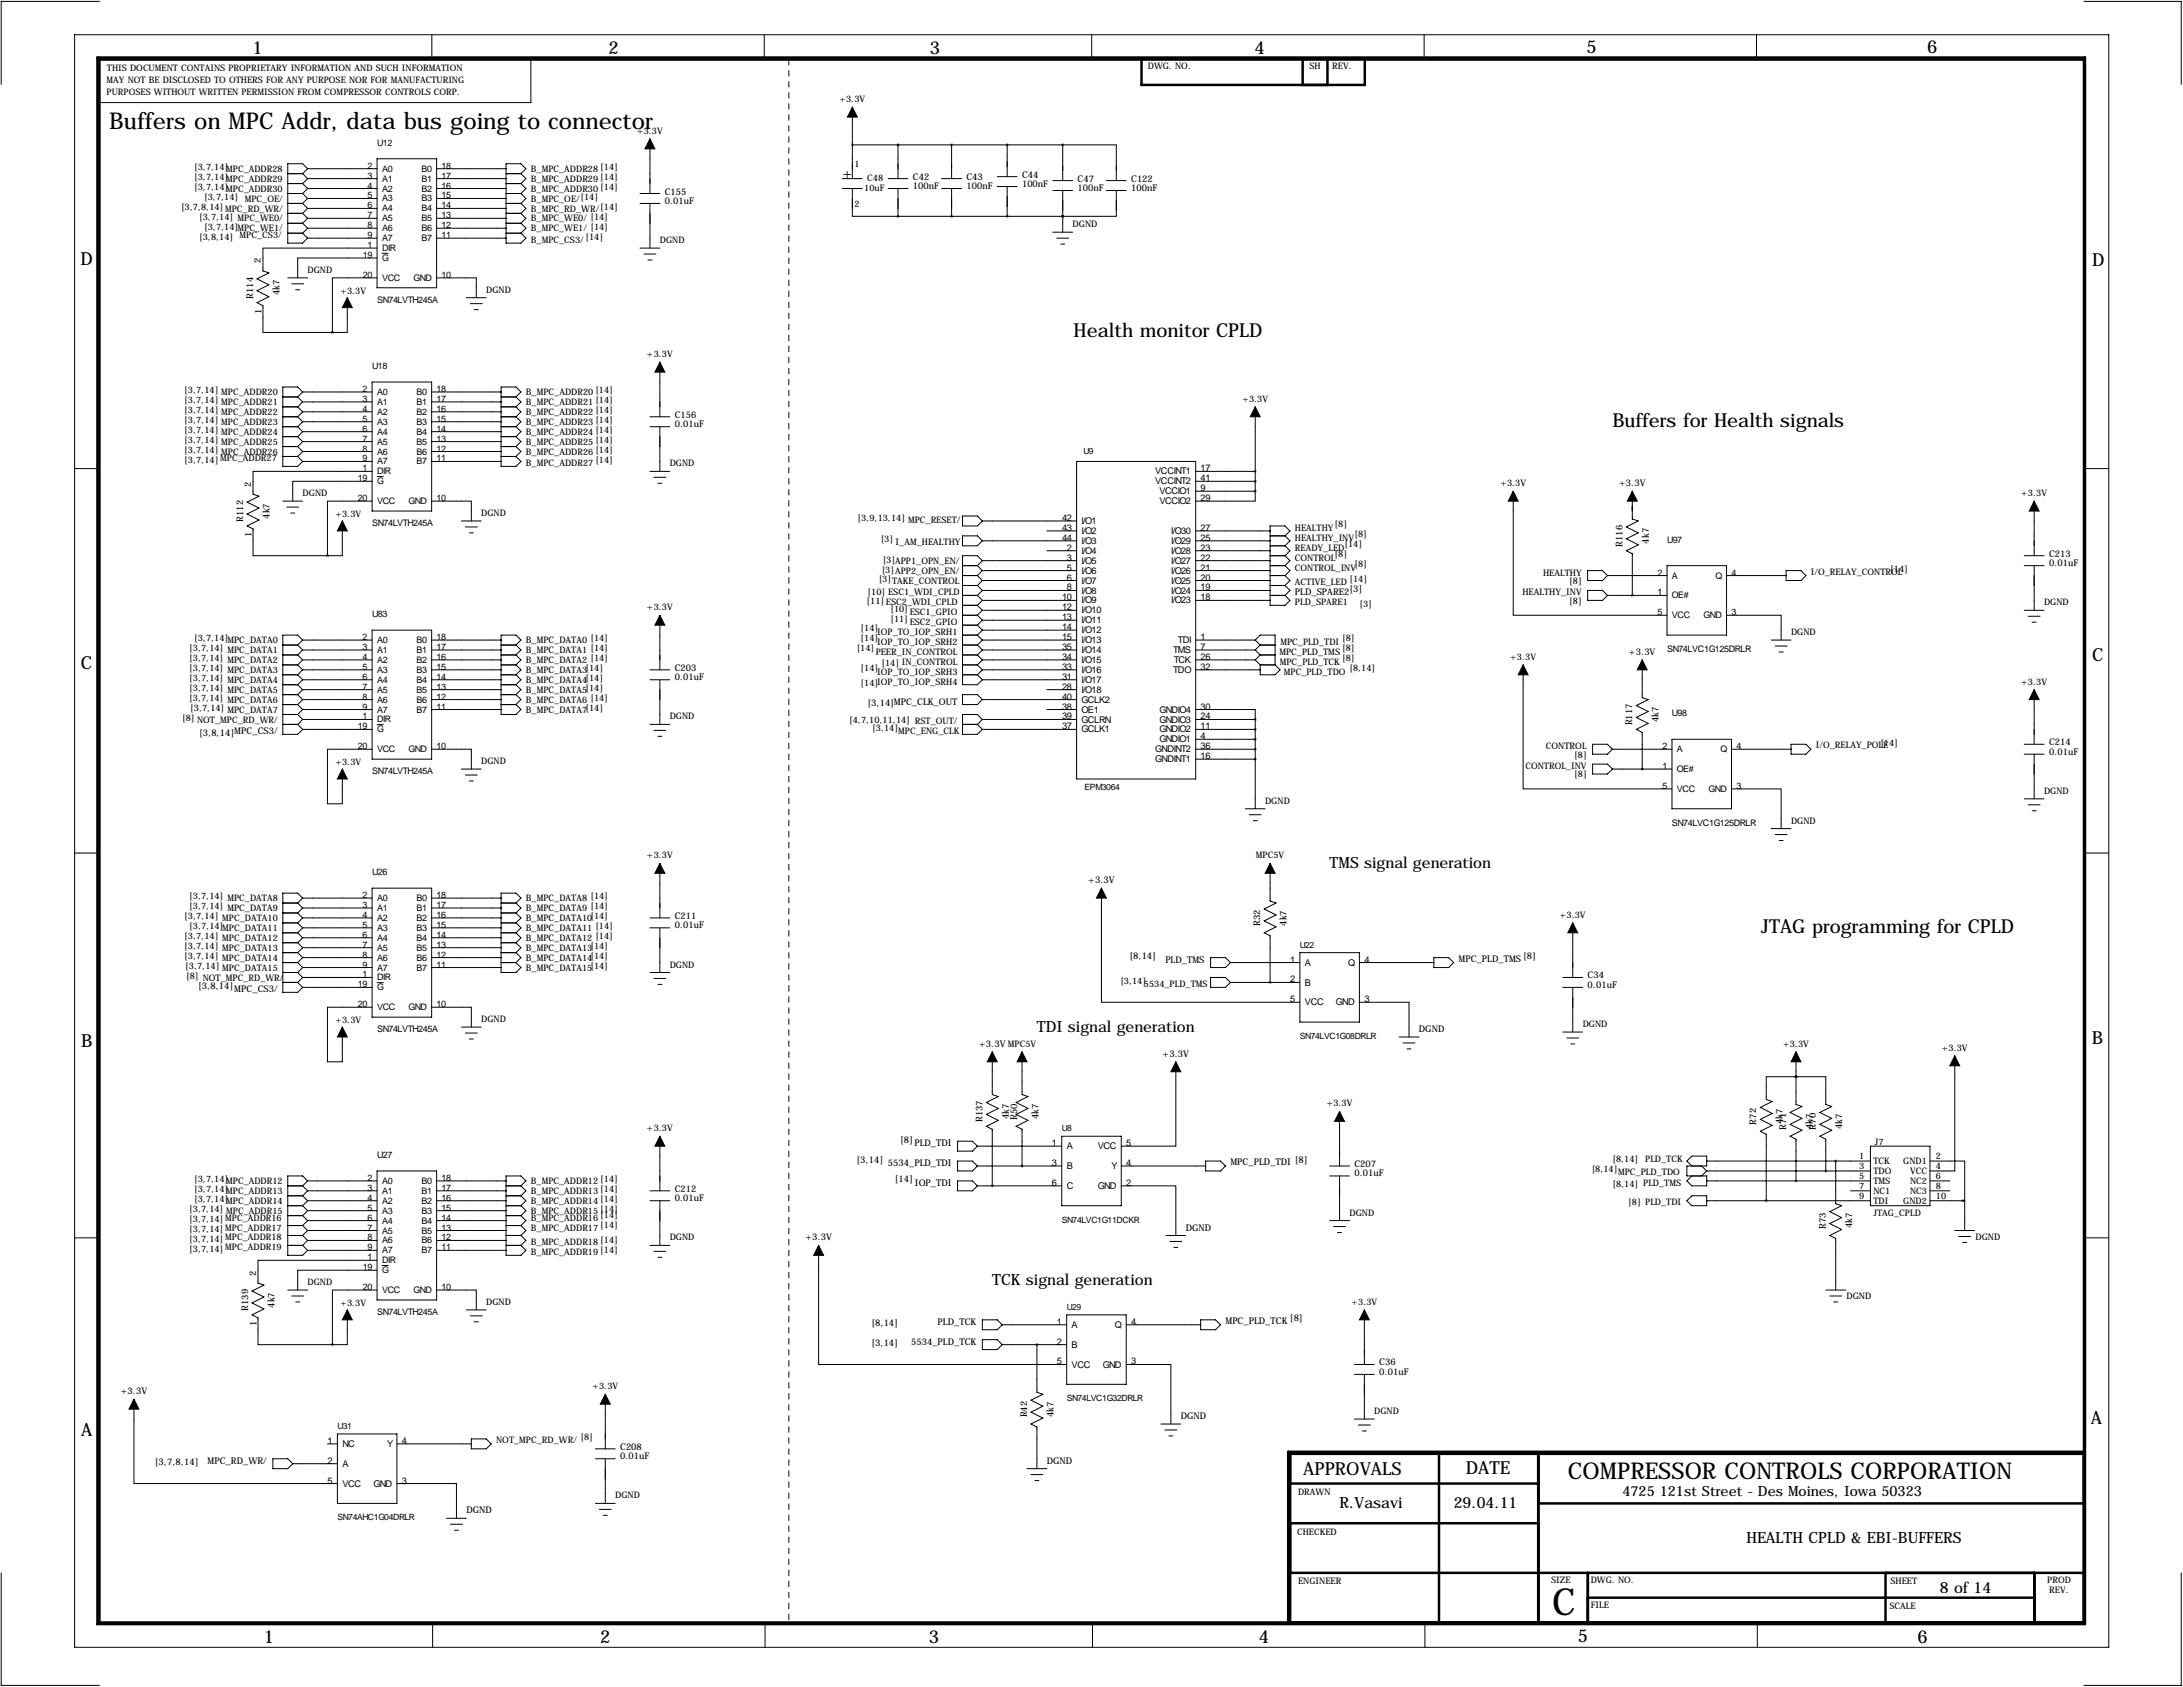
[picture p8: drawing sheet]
<svg xmlns="http://www.w3.org/2000/svg" width="559mm" height="432mm" viewBox="0 0 559 432" stroke-linecap="round" stroke-linejoin="round" font-family="sans-serif">
<defs><g id="words">
<text font-size="9.6" x="397.3" y="413.5">C</text>
<g font-size="5.9">
<text x="27.9" y="33">Buffers on MPC Addr, data bus going to connector</text>
<text x="401.4" y="378.6">COMPRESSOR CONTROLS CORPORATION</text>
</g>
<g font-size="4.9">
<text x="274.8" y="86.4">Health monitor CPLD</text>
<text x="412.7" y="109.2">Buffers for Health signals</text>
<text x="450.8" y="238.8">JTAG programming for CPLD</text>
</g>
<g font-size="4.6">
<text x="64.6" y="13.7">1</text>
<text x="155.8" y="13.7">2</text>
<text x="238" y="13.7">3</text>
<text x="321.1" y="13.7">4</text>
<text x="406.1" y="13.5">5</text>
<text x="493.3" y="13.5">6</text>
<text x="20.6" y="67.9">D</text>
<text x="535.6" y="68.1">D</text>
<text x="20.7" y="171.1">C</text>
<text x="535.5" y="169.2">C</text>
<text x="20.8" y="268.1">B</text>
<text x="535.4" y="267.2">B</text>
<text x="535.2" y="364.5">A</text>
<text x="20.8" y="367.5">A</text>
<text x="333.6" y="377.4">APPROVALS</text>
<text x="375.2" y="377.2">DATE</text>
<text x="67.5" y="420.6">1</text>
<text x="153.6" y="420.6">2</text>
<text x="237.8" y="420.6">3</text>
<text x="322.2" y="420.5">4</text>
<text x="403.9" y="420.4">5</text>
<text x="490.9" y="420.6">6</text>
</g>
<g font-size="4">
<text x="340.4" y="222.2">TMS signal generation</text>
<text x="265.4" y="264.2">TDI signal generation</text>
<text x="254" y="328.9">TCK signal generation</text>
<text x="342.9" y="386.1">R.Vasavi</text>
<text x="372.1" y="386.1">29.04.11</text>
<text x="447" y="395">HEALTH CPLD &amp; EBI-BUFFERS</text>
<text x="496.6" y="407.7">8 of 14</text>
</g>
<g font-size="3.6">
<text x="215.6" y="45.5">+</text>
<text x="415.3" y="383">4725 121st Street - Des Moines, Iowa 50323</text>
</g>
<g font-size="2.4">
<text x="233.7" y="46">C42</text>
<text x="247.4" y="46">C43</text>
<text x="261.6" y="45.5">C44</text>
<text x="261.6" y="47.9">100nF</text>
<text x="275.8" y="46.5">C47</text>
<text x="289.6" y="46.5">C122</text>
<text x="170.2" y="49.8">C155</text>
<text x="170.2" y="52.2">0.01uF</text>
<text x="233.7" y="48.4">100nF</text>
<text x="247.4" y="48.4">100nF</text>
<text x="275.8" y="48.9">100nF</text>
<text x="289.6" y="48.9">100nF</text>
<text x="66.8" y="67.4" transform="rotate(-90 66.8 67.4)">2</text>
<text x="64.8" y="76.4" transform="rotate(-90 64.8 76.4)">R114</text>
<text x="71.5" y="75.6" transform="rotate(-90 71.5 75.6)">4k7</text>
<text x="66.9" y="80.4" transform="rotate(-90 66.9 80.4)">1</text>
<text x="172.7" y="106.9">C156</text>
<text x="172.7" y="109.4">0.01uF</text>
<text x="64.3" y="124.5" transform="rotate(-90 64.3 124.5)">2</text>
<text x="295.7" y="121.4">VCCINT1</text>
<text x="295.7" y="124">VCCINT2</text>
<text x="307.3" y="120.7">17</text>
<text x="307.3" y="123.2">41</text>
<text x="307.3" y="125.7">9</text>
<text x="414.4" y="124.5">+3.3V</text>
<text x="296.8" y="126.5">VCCIO1</text>
<text x="296.8" y="129.1">VCCIO2</text>
<text x="307.3" y="128.3">29</text>
<text x="62.2" y="133.6" transform="rotate(-90 62.2 133.6)">R112</text>
<text x="64.4" y="137.6" transform="rotate(-90 64.4 137.6)">1</text>
<text x="69" y="132.8" transform="rotate(-90 69 132.8)">4k7</text>
<text x="271.9" y="133.4">42</text>
<text x="271.9" y="135.9">43</text>
<text x="276.9" y="134.1">I/O1</text>
<text x="276.9" y="136.7">I/O2</text>
<text x="299.8" y="136.7">I/O30</text>
<text x="307.3" y="135.9">27</text>
<text x="271.9" y="138.4">44</text>
<text x="273.1" y="141">2</text>
<text x="273.1" y="143.5">3</text>
<text x="276.9" y="139.2">I/O3</text>
<text x="276.9" y="141.8">I/O4</text>
<text x="299.8" y="141.8">I/O28</text>
<text x="299.8" y="139.2">I/O29</text>
<text x="307.3" y="143.5">22</text>
<text x="307.3" y="141">23</text>
<text x="307.3" y="138.4">25</text>
<text x="415.3" y="139.9" transform="rotate(-90 415.3 139.9)">R116</text>
<text x="422" y="139.1" transform="rotate(-90 422 139.1)">4k7</text>
<text x="524.5" y="142.5">C213</text>
<text x="273.1" y="146.1">5</text>
<text x="273.1" y="148.6">6</text>
<text x="276.9" y="144.3">I/O5</text>
<text x="276.9" y="146.8">I/O6</text>
<text x="276.9" y="149.4">I/O7</text>
<text x="299.8" y="149.4">I/O25</text>
<text x="299.8" y="146.8">I/O26</text>
<text x="299.8" y="144.3">I/O27</text>
<text x="307.3" y="148.6">20</text>
<text x="307.3" y="146.1">21</text>
<text x="524.5" y="144.9">0.01uF</text>
<text x="271.9" y="153.7">10</text>
<text x="273.1" y="151.1">8</text>
<text x="276.9" y="151.9">I/O8</text>
<text x="276.9" y="154.5">I/O9</text>
<text x="299.8" y="154.5">I/O23</text>
<text x="299.8" y="151.9">I/O24</text>
<text x="307.3" y="153.7">18</text>
<text x="307.3" y="151.1">19</text>
<text x="331.5" y="152.4">PLD_SPARE2</text>
<text x="345.4" y="151.5">[3]</text>
<text x="271.9" y="156.2">12</text>
<text x="271.9" y="158.8">13</text>
<text x="271.9" y="161.3">14</text>
<text x="276.9" y="157">I/O10</text>
<text x="276.9" y="159.5">I/O11</text>
<text x="271.9" y="163.8">15</text>
<text x="271.9" y="166.4">35</text>
<text x="276.9" y="162.1">I/O12</text>
<text x="276.9" y="164.6">I/O13</text>
<text x="276.9" y="167.2">I/O14</text>
<text x="300.3" y="167.2">TMS</text>
<text x="301.5" y="164.6">TDI</text>
<text x="307.3" y="163.8">1</text>
<text x="307.3" y="166.4">7</text>
<text x="417" y="167.6">+3.3V</text>
<text x="172.7" y="171.7">C203</text>
<text x="271.9" y="168.9">34</text>
<text x="271.9" y="171.5">33</text>
<text x="271.9" y="174">31</text>
<text x="276.9" y="169.7">I/O15</text>
<text x="276.9" y="172.2">I/O16</text>
<text x="300.3" y="172.2">TDO</text>
<text x="300.5" y="169.7">TCK</text>
<text x="307.3" y="168.9">26</text>
<text x="307.3" y="171.5">32</text>
<text x="172.7" y="174.1">0.01uF</text>
<text x="271.9" y="176.5">28</text>
<text x="271.9" y="179.1">40</text>
<text x="276.9" y="174.8">I/O17</text>
<text x="276.9" y="177.3">I/O18</text>
<text x="276.9" y="179.9">GCLK2</text>
<text x="222.1" y="180.7">[3,14]MPC_CLK_OUT</text>
<text x="271.9" y="181.6">38</text>
<text x="271.9" y="184.1">39</text>
<text x="276.9" y="182.4">OE1</text>
<text x="276.9" y="184.9">GCLRN</text>
<text x="296.8" y="184.9">GNDIO3</text>
<text x="296.8" y="182.4">GNDIO4</text>
<text x="307.3" y="184.1">24</text>
<text x="307.3" y="181.6">30</text>
<text x="417.8" y="185.7" transform="rotate(-90 417.8 185.7)">R117</text>
<text x="424.6" y="184.9" transform="rotate(-90 424.6 184.9)">4k7</text>
<text x="51" y="188.4">[3,8,14]MPC_CS3/</text>
<text x="271.9" y="186.7">37</text>
<text x="276.9" y="187.5">GCLK1</text>
<text x="296.8" y="190">GNDIO1</text>
<text x="296.8" y="187.5">GNDIO2</text>
<text x="307.3" y="191.8">36</text>
<text x="307.3" y="189.2">4</text>
<text x="307.3" y="186.7">11</text>
<text x="524.5" y="190.8">C214</text>
<text x="295.7" y="195.1">GNDINT1</text>
<text x="295.7" y="192.6">GNDINT2</text>
<text x="307.3" y="194.3">16</text>
<text x="524.5" y="193.2">0.01uF</text>
<text x="278.5" y="226.1">+3.3V</text>
<text x="172.7" y="235.2">C211</text>
<text x="172.7" y="237.6">0.01uF</text>
<text x="322.6" y="237.1" transform="rotate(-90 322.6 237.1)">R32</text>
<text x="329.3" y="236.9" transform="rotate(-90 329.3 236.9)">4k7</text>
<text x="289.1" y="245.5">[8,14]</text>
<text x="389.9" y="245.5">[8]</text>
<text x="298.3" y="246.4">PLD_TMS</text>
<text x="330.2" y="246.4">1</text>
<text x="330.2" y="251.5">2</text>
<text x="334" y="247.2">A</text>
<text x="345.1" y="247.2">Q</text>
<text x="349.2" y="246.4">4</text>
<text x="373.4" y="246.1">MPC_PLD_TMS</text>
<text x="406.4" y="250.4">C34</text>
<text x="50.7" y="253.1">[3,8,14]</text>
<text x="60" y="254">MPC_CS3/</text>
<text x="330.2" y="256.5">5</text>
<text x="334" y="257.3">VCC</text>
<text x="334" y="252.3">B</text>
<text x="342" y="257.3">GND</text>
<text x="349.2" y="256.5">3</text>
<text x="406.4" y="252.9">0.01uF</text>
<text x="250.6" y="268">+3.3V MPC5V</text>
<text x="363.2" y="264.2">DGND</text>
<text x="297.6" y="270.5">+3.3V</text>
<text x="251.5" y="287.3" transform="rotate(-90 251.5 287.3)">R137</text>
<text x="258.2" y="286.5" transform="rotate(-90 258.2 286.5)">4k7</text>
<text x="260.3" y="286.6" transform="rotate(-90 260.3 286.6)">R50</text>
<text x="265.8" y="286.5" transform="rotate(-90 265.8 286.5)">4k7</text>
<text x="449.6" y="287.9" transform="rotate(-90 449.6 287.9)">R72</text>
<text x="456.3" y="287.7" transform="rotate(-90 456.3 287.7)">4k7</text>
<text x="230.4" y="292.5">[8]</text>
<text x="234.1" y="293.4">PLD_TDI</text>
<text x="269.3" y="293.4">1</text>
<text x="288.3" y="293.4">5</text>
<text x="457.2" y="289.1" transform="rotate(-90 457.2 289.1)">R71</text>
<text x="463.9" y="289" transform="rotate(-90 463.9 289)">4k7</text>
<text x="464.8" y="289.1" transform="rotate(-90 464.8 289.1)">R70</text>
<text x="471.6" y="289" transform="rotate(-90 471.6 289)">4k7</text>
<text x="219.3" y="297.6">[3,14]</text>
<text x="227.3" y="298.4">5534_PLD_TDI</text>
<text x="269.3" y="298.4">3</text>
<text x="273" y="294.2">A</text>
<text x="273" y="299.2">B</text>
<text x="281" y="294.2">VCC</text>
<text x="284.5" y="299.2">Y</text>
<text x="288.3" y="298.4">4</text>
<text x="315" y="298.2">MPC_PLD_TDI</text>
<text x="331.5" y="297.6">[8]</text>
<text x="346.7" y="298.7">C207</text>
<text x="172.7" y="305.1">C212</text>
<text x="229.1" y="302.7">[14]</text>
<text x="234.2" y="303.5">IOP_TDI</text>
<text x="269.3" y="303.5">6</text>
<text x="273" y="304.3">C</text>
<text x="281" y="304.3">GND</text>
<text x="288.3" y="303.5">2</text>
<text x="346.7" y="301.1">0.01uF</text>
<text x="172.7" y="307.5">0.01uF</text>
<text x="206.2" y="317.5">+3.3V</text>
<text x="303.5" y="315">DGND</text>
<text x="467.4" y="314.5" transform="rotate(-90 467.4 314.5)">R73</text>
<text x="474.1" y="314.4" transform="rotate(-90 474.1 314.4)">4k7</text>
<text x="65.5" y="326.5" transform="rotate(-90 65.5 326.5)">2</text>
<text x="63.5" y="335.5" transform="rotate(-90 63.5 335.5)">R139</text>
<text x="70.2" y="334.7" transform="rotate(-90 70.2 334.7)">4k7</text>
<text x="65.6" y="339.5" transform="rotate(-90 65.6 339.5)">1</text>
<text x="223.1" y="339.5">[8,14]</text>
<text x="240" y="339.1">PLD_TCK</text>
<text x="270.6" y="339.1">1</text>
<text x="274.3" y="339.9">A</text>
<text x="285.4" y="339.9">Q</text>
<text x="289.6" y="339.1">4</text>
<text x="313.7" y="338.8">MPC_PLD_TCK</text>
<text x="330.2" y="338.2">[8]</text>
<text x="223.1" y="344.6">[3,14]</text>
<text x="233.2" y="344.2">5534_PLD_TCK</text>
<text x="270.6" y="344.2">2</text>
<text x="274.3" y="345">B</text>
<text x="270.6" y="349.2">5</text>
<text x="274.3" y="350">VCC</text>
<text x="282.3" y="350">GND</text>
<text x="289.6" y="349.2">3</text>
<text x="353.1" y="349.5">C36</text>
<text x="353.1" y="351.9">0.01uF</text>
<text x="30.9" y="356.9">+3.3V</text>
<text x="262.9" y="362.8" transform="rotate(-90 262.9 362.8)">R42</text>
<text x="269.6" y="362.7" transform="rotate(-90 269.6 362.7)">4k7</text>
<text x="302.3" y="363.2">DGND</text>
<text x="83.9" y="369.6">1</text>
<text x="87.6" y="370.4">NC</text>
<text x="99.1" y="370.4">Y</text>
<text x="102.9" y="369.6">4</text>
<text x="158.7" y="371.1">C208</text>
<text x="39.7" y="375">[3,7,8,14]</text>
<text x="53.1" y="374.6">MPC_RD_WR/</text>
<text x="83.9" y="374.6">2</text>
<text x="87.6" y="375.4">A</text>
<text x="158.7" y="373.5">0.01uF</text>
<text x="268" y="374.6">DGND</text>
<text x="83.9" y="379.7">5</text>
<text x="87.6" y="380.5">VCC</text>
<text x="95.6" y="380.5">GND</text>
<text x="102.9" y="379.7">3</text>
<text x="119.4" y="387.3">DGND</text>
</g>
<g font-size="2.3">
<text x="293.8" y="17.6">DWG. NO.</text>
<text x="335.2" y="17.7">SH</text>
<text x="341" y="17.7">REV.</text>
<text x="27.3" y="21.1">MAY NOT BE DISCLOSED TO OTHERS FOR ANY PURPOSE NOR FOR MANUFACTURING</text>
<text x="27.4" y="18.3">THIS DOCUMENT CONTAINS PROPRIETARY INFORMATION AND SUCH INFORMATION</text>
<text x="27.3" y="24.2">PURPOSES WITHOUT WRITTEN PERMISSION FROM COMPRESSOR CONTROLS CORP.</text>
<text x="214.9" y="26.2">+3.3V</text>
<text x="163.1" y="34.3">+3.3V</text>
<text x="96.5" y="37.3">U12</text>
<text x="49.7" y="43.5">[3,7,14]MPC_ADDR28</text>
<text x="49.7" y="46.1">[3,7,14]MPC_ADDR29</text>
<text x="94.1" y="43.2">2</text>
<text x="94.1" y="45.7">3</text>
<text x="97.8" y="43.9">A0</text>
<text x="97.8" y="46.5">A1</text>
<text x="107.9" y="43.9">B0</text>
<text x="107.9" y="46.5">B1</text>
<text x="113" y="43.2">18</text>
<text x="113" y="45.7">17</text>
<text x="135.9" y="44">B_MPC_ADDR28 [14]</text>
<text x="135.9" y="46.5">B_MPC_ADDR29[14]</text>
<text x="218.7" y="42.7">1</text>
<text x="222" y="46.2">C48</text>
<text x="46.3" y="53.7">[3,7,8,14] MPC_RD_WR/</text>
<text x="49.7" y="48.6">[3,7,14]MPC_ADDR30</text>
<text x="52.3" y="51.1">[3,7,14]</text>
<text x="62.6" y="51.6">MPC_OE/</text>
<text x="94.1" y="48.3">4</text>
<text x="94.1" y="50.8">5</text>
<text x="94.1" y="53.3">6</text>
<text x="97.8" y="49">A2</text>
<text x="97.8" y="51.6">A3</text>
<text x="107.9" y="49">B2</text>
<text x="107.9" y="51.6">B3</text>
<text x="113" y="48.3">16</text>
<text x="113" y="50.8">15</text>
<text x="113" y="53.3">14</text>
<text x="135.9" y="49.1">B_MPC_ADDR30[14]</text>
<text x="135.9" y="51.6">B_MPC_OE/[14]</text>
<text x="218.7" y="52.9">2</text>
<text x="221.2" y="48.9">10uF</text>
<text x="51" y="56.2">[3,7,14] MPC_WE0/</text>
<text x="52.3" y="58.8">[3,7,14]MPC_WE1/</text>
<text x="94.1" y="55.9">7</text>
<text x="94.1" y="58.4">8</text>
<text x="97.8" y="54.1">A4</text>
<text x="97.8" y="56.6">A5</text>
<text x="97.8" y="59.2">A6</text>
<text x="107.9" y="54.1">B4</text>
<text x="107.9" y="56.6">B5</text>
<text x="107.9" y="59.2">B6</text>
<text x="113" y="55.9">13</text>
<text x="113" y="58.4">12</text>
<text x="135.9" y="54.1">B_MPC_RD_WR/[14]</text>
<text x="135.9" y="56.7">B_MPC_WE0/ [14]</text>
<text x="135.9" y="59.2">B_MPC_WE1/ [14]</text>
<text x="274.6" y="58.2">DGND</text>
<text x="51" y="61.3">[3,8,14]</text>
<text x="61.3" y="61">MPC_CS3/</text>
<text x="94.1" y="61">9</text>
<text x="94.1" y="63.5">1</text>
<text x="97.8" y="61.7">A7</text>
<text x="97.8" y="64.3">DIR</text>
<text x="107.9" y="61.7">B7</text>
<text x="113" y="61">11</text>
<text x="135.9" y="62.2">B_MPC_CS3/</text>
<text x="149.9" y="61.3">[14]</text>
<text x="168.9" y="62.2">DGND</text>
<text x="78.7" y="69.8">DGND</text>
<text x="92.9" y="66">19</text>
<text x="92.9" y="71.1">20</text>
<text x="97.8" y="66.8">G</text>
<text x="97.8" y="71.9">VCC</text>
<text x="105.9" y="71.9">GND</text>
<text x="113" y="71.1">10</text>
<text x="87.1" y="75.2">+3.3V</text>
<text x="96.5" y="77.5">SN74LVTH245A</text>
<text x="124.5" y="74.9">DGND</text>
<text x="95.2" y="94.5">U18</text>
<text x="165.6" y="91.4">+3.3V</text>
<text x="47.2" y="100.7">[3,7,14] MPC_ADDR20</text>
<text x="92.8" y="100.3">2</text>
<text x="96.5" y="101.1">A0</text>
<text x="106.6" y="101.1">B0</text>
<text x="111.8" y="100.3">18</text>
<text x="134.6" y="101.1">B_MPC_ADDR20[14]</text>
<text x="47.2" y="103.2">[3,7,14] MPC_ADDR21</text>
<text x="47.2" y="105.8">[3,7,14] MPC_ADDR22</text>
<text x="92.8" y="102.9">3</text>
<text x="92.8" y="105.4">4</text>
<text x="92.8" y="108">5</text>
<text x="96.5" y="103.6">A1</text>
<text x="96.5" y="106.2">A2</text>
<text x="106.6" y="103.6">B1</text>
<text x="106.6" y="106.2">B2</text>
<text x="111.8" y="102.9">17</text>
<text x="111.8" y="105.4">16</text>
<text x="111.8" y="108">15</text>
<text x="134.6" y="103.7">B_MPC_ADDR21 [14]</text>
<text x="134.6" y="106.2">B_MPC_ADDR22 [14]</text>
<text x="318" y="102.9">+3.3V</text>
<text x="47.2" y="108.3">[3,7,14] MPC_ADDR23</text>
<text x="47.2" y="110.8">[3,7,14] MPC_ADDR24</text>
<text x="47.2" y="113.4">[3,7,14] MPC_ADDR25</text>
<text x="92.8" y="110.5">6</text>
<text x="92.8" y="113">7</text>
<text x="96.5" y="108.7">A3</text>
<text x="96.5" y="111.3">A4</text>
<text x="96.5" y="113.8">A5</text>
<text x="106.6" y="108.7">B3</text>
<text x="106.6" y="111.3">B4</text>
<text x="106.6" y="113.8">B5</text>
<text x="111.8" y="110.5">14</text>
<text x="111.8" y="113">13</text>
<text x="134.6" y="108.8">B_MPC_ADDR23 [14]</text>
<text x="134.6" y="111.3">B_MPC_ADDR24 [14]</text>
<text x="134.6" y="113.8">B_MPC_ADDR25 [14]</text>
<text x="47.2" y="115.9">[3,7,14] MPC_ADDR26</text>
<text x="47.2" y="118.5">[3,7,14] MPC_ADDR27</text>
<text x="92.8" y="115.6">8</text>
<text x="92.8" y="118.1">9</text>
<text x="96.5" y="116.3">A6</text>
<text x="96.5" y="118.9">A7</text>
<text x="106.6" y="116.3">B6</text>
<text x="106.6" y="118.9">B7</text>
<text x="111.8" y="115.6">12</text>
<text x="111.8" y="118.1">11</text>
<text x="134.6" y="116.4">B_MPC_ADDR26 [14]</text>
<text x="134.6" y="119.4">B_MPC_ADDR27</text>
<text x="152.4" y="118.5">[14]</text>
<text x="171.4" y="119.4">DGND</text>
<text x="91.6" y="123.2">19</text>
<text x="92.8" y="120.7">1</text>
<text x="96.5" y="124">G</text>
<text x="96.5" y="121.4">DIR</text>
<text x="384.1" y="124.5">+3.3V</text>
<text x="77.5" y="127">DGND</text>
<text x="91.6" y="128.3">20</text>
<text x="96.5" y="129">VCC</text>
<text x="104.6" y="129">GND</text>
<text x="111.8" y="128.3">10</text>
<text x="517.4" y="127">+3.3V</text>
<text x="85.9" y="132.3">+3.3V</text>
<text x="95.2" y="134.6">SN74LVTH245A</text>
<text x="123.2" y="132.1">DGND</text>
<text x="219.5" y="133.4">[3,9,13,14] MPC_RESET/</text>
<text x="331.5" y="135.9">HEALTHY</text>
<text x="341.6" y="135">[8]</text>
<text x="346.7" y="137.5">[8]</text>
<text x="225.4" y="138.8">[3]</text>
<text x="229.3" y="139.4">I_AM_HEALTHY</text>
<text x="331.5" y="138.4">HEALTHY_INV</text>
<text x="331.5" y="141">READY_LED</text>
<text x="331.5" y="143.5">CONTROL</text>
<text x="341.6" y="142.6">[8]</text>
<text x="344.2" y="140">[14]</text>
<text x="426.7" y="138.9">U97</text>
<text x="224.9" y="148.9">[3]TAKE_CONTROL</text>
<text x="225.7" y="146.6">[3]APP2_OPN_EN/</text>
<text x="225.9" y="144.1">[3]APP1_OPN_EN/</text>
<text x="331.5" y="146.1">CONTROL_INV</text>
<text x="331.5" y="149.9">ACTIVE_LED</text>
<text x="345.4" y="148.9">[14]</text>
<text x="346.7" y="145.1">[8]</text>
<text x="395" y="147.3">HEALTHY</text>
<text x="401.7" y="149.4">[8]</text>
<text x="424.3" y="147.3">2</text>
<text x="428" y="148.1">A</text>
<text x="439.1" y="148.1">Q</text>
<text x="443.2" y="147.3">4</text>
<text x="463.5" y="147.1">I/O_RELAY_CONTROL</text>
<text x="483.9" y="146.4">[14]</text>
<text x="221.8" y="154.5">[11] ESC2_WDI_CPLD</text>
<text x="222.1" y="152.2">[10] ESC1_WDI_CPLD</text>
<text x="331.5" y="154.9">PLD_SPARE1</text>
<text x="348" y="155.3">[3]</text>
<text x="389.7" y="152.4">HEALTHY_INV</text>
<text x="401.7" y="154.5">[8]</text>
<text x="424.3" y="152.4">1</text>
<text x="428" y="153.2">OE#</text>
<text x="523.2" y="154.9">DGND</text>
<text x="95.2" y="158">U83</text>
<text x="165.6" y="156.2">+3.3V</text>
<text x="220.3" y="161.6">[14]</text>
<text x="227.9" y="156.6">[10]</text>
<text x="227.9" y="159.1">[11]</text>
<text x="232.9" y="157.5">ESC1_GPIO</text>
<text x="232.9" y="160">ESC2_GPIO</text>
<text x="424.3" y="157.5">5</text>
<text x="428" y="158.2">VCC</text>
<text x="436.1" y="158.2">GND</text>
<text x="443.2" y="157.5">3</text>
<text x="48.5" y="166.7">[3,7,14] MPC_DATA1</text>
<text x="49.7" y="164.2">[3,7,14]MPC_DATA0</text>
<text x="92.8" y="163.8">2</text>
<text x="92.8" y="166.4">3</text>
<text x="96.5" y="164.6">A0</text>
<text x="96.5" y="167.1">A1</text>
<text x="106.6" y="164.6">B0</text>
<text x="106.6" y="167.1">B1</text>
<text x="111.8" y="163.8">18</text>
<text x="111.8" y="166.4">17</text>
<text x="134.6" y="164.6">B_MPC_DATA0 [14]</text>
<text x="134.6" y="167.2">B_MPC_DATA1 [14]</text>
<text x="219.3" y="166.7">[14]</text>
<text x="220.3" y="164.2">[14]</text>
<text x="224.2" y="167.6">PEER_IN_CONTROL</text>
<text x="224.6" y="162.6">IOP_TO_IOP_SRH1</text>
<text x="224.6" y="165.1">IOP_TO_IOP_SRH2</text>
<text x="327.5" y="167.6">MPC_PLD_TMS</text>
<text x="327.8" y="165.1">MPC_PLD_TDI</text>
<text x="343.5" y="164.2">[8]</text>
<text x="343.5" y="166.7">[8]</text>
<text x="426.7" y="166.9">SN74LVC1G125DRLR</text>
<text x="458.5" y="162.6">DGND</text>
<text x="48.5" y="169.3">[3,7,14] MPC_DATA2</text>
<text x="48.5" y="171.8">[3,7,14] MPC_DATA3</text>
<text x="92.8" y="168.9">4</text>
<text x="92.8" y="171.5">5</text>
<text x="92.8" y="174">6</text>
<text x="96.5" y="169.7">A2</text>
<text x="96.5" y="172.2">A3</text>
<text x="106.6" y="169.7">B2</text>
<text x="106.6" y="172.2">B3</text>
<text x="111.8" y="168.9">16</text>
<text x="111.8" y="171.5">15</text>
<text x="111.8" y="174">14</text>
<text x="134.6" y="169.7">B_MPC_DATA2 [14]</text>
<text x="134.6" y="172.3">B_MPC_DATA3[14]</text>
<text x="220.3" y="171.8">[14]</text>
<text x="224.6" y="172.7">IOP_TO_IOP_SRH3</text>
<text x="225.6" y="170.5">[14] IN_CONTROL</text>
<text x="327.6" y="170.2">MPC_PLD_TCK</text>
<text x="328.6" y="172.7">MPC_PLD_TDO</text>
<text x="343.5" y="169.3">[8]</text>
<text x="345.4" y="171.8">[8,14]</text>
<text x="386.6" y="168.9">+3.3V</text>
<text x="48.5" y="174.3">[3,7,14] MPC_DATA4</text>
<text x="48.5" y="176.9">[3,7,14] MPC_DATA5</text>
<text x="48.5" y="179.4">[3,7,14] MPC_DATA6</text>
<text x="92.8" y="176.5">7</text>
<text x="92.8" y="179.1">8</text>
<text x="96.5" y="174.8">A4</text>
<text x="96.5" y="177.3">A5</text>
<text x="96.5" y="179.8">A6</text>
<text x="106.6" y="174.8">B4</text>
<text x="106.6" y="177.3">B5</text>
<text x="106.6" y="179.8">B6</text>
<text x="111.8" y="176.5">13</text>
<text x="111.8" y="179.1">12</text>
<text x="134.6" y="174.8">B_MPC_DATA4[14]</text>
<text x="134.6" y="177.3">B_MPC_DATA5[14]</text>
<text x="134.6" y="179.9">B_MPC_DATA6 [14]</text>
<text x="220.3" y="175.6">[14]IOP_TO_IOP_SRH4</text>
<text x="517.4" y="175.3">+3.3V</text>
<text x="46.6" y="184.5">[8] NOT_MPC_RD_WR/</text>
<text x="48.7" y="182">[3,7,14] MPC_DATA7</text>
<text x="92.8" y="181.6">9</text>
<text x="92.8" y="184.1">1</text>
<text x="96.5" y="182.4">A7</text>
<text x="96.5" y="184.9">DIR</text>
<text x="106.6" y="182.4">B7</text>
<text x="111.8" y="181.6">11</text>
<text x="134.6" y="182.4">B_MPC_DATA7[14]</text>
<text x="171.4" y="184.1">DGND</text>
<text x="217.4" y="185">[4,7,10,11,14] RST_OUT/</text>
<text x="428" y="183.4">U98</text>
<text x="91.6" y="186.7">19</text>
<text x="91.6" y="191.8">20</text>
<text x="96.5" y="187.5">G</text>
<text x="111.8" y="191.8">10</text>
<text x="223.3" y="187">[3,14]</text>
<text x="229.9" y="188">MPC_ENG_CLK</text>
<text x="395.7" y="191.8">CONTROL</text>
<text x="425.5" y="191.8">2</text>
<text x="444.5" y="191.8">4</text>
<text x="464.8" y="191.5">I/O_RELAY_POLE</text>
<text x="481.3" y="190.8">[14]</text>
<text x="85.9" y="195.8">+3.3V</text>
<text x="96.5" y="192.5">VCC</text>
<text x="104.6" y="192.5">GND</text>
<text x="123.2" y="195.6">DGND</text>
<text x="390.5" y="196.8">CONTROL_INV</text>
<text x="403" y="193.9">[8]</text>
<text x="425.5" y="196.8">1</text>
<text x="429.3" y="192.5">A</text>
<text x="429.3" y="197.6">OE#</text>
<text x="440.4" y="192.5">Q</text>
<text x="95.2" y="198.1">SN74LVTH245A</text>
<text x="403" y="199">[8]</text>
<text x="425.5" y="201.9">5</text>
<text x="429.3" y="202.7">VCC</text>
<text x="437.3" y="202.7">GND</text>
<text x="444.5" y="201.9">3</text>
<text x="523.2" y="203.2">DGND</text>
<text x="323.8" y="205.7">DGND</text>
<text x="428" y="211.3">SN74LVC1G125DRLR</text>
<text x="458.5" y="210.8">DGND</text>
<text x="165.6" y="219.7">+3.3V</text>
<text x="321.5" y="219.7">MPC5V</text>
<text x="95.2" y="224">U26</text>
<text x="48.5" y="230.2">[3,7,14] MPC_DATA8</text>
<text x="48.5" y="232.8">[3,7,14] MPC_DATA9</text>
<text x="92.8" y="229.9">2</text>
<text x="92.8" y="232.4">3</text>
<text x="96.5" y="230.6">A0</text>
<text x="96.5" y="233.2">A1</text>
<text x="106.6" y="230.6">B0</text>
<text x="106.6" y="233.2">B1</text>
<text x="111.8" y="229.9">18</text>
<text x="111.8" y="232.4">17</text>
<text x="134.6" y="230.7">B_MPC_DATA8 [14]</text>
<text x="134.6" y="233.2">B_MPC_DATA9 [14]</text>
<text x="47.2" y="235.3">[3,7,14] MPC_DATA10</text>
<text x="48.5" y="237.8">[3,7,14]MPC_DATA11</text>
<text x="92.8" y="234.9">4</text>
<text x="92.8" y="237.5">5</text>
<text x="96.5" y="235.7">A2</text>
<text x="96.5" y="238.3">A3</text>
<text x="106.6" y="235.7">B2</text>
<text x="106.6" y="238.3">B3</text>
<text x="111.8" y="234.9">16</text>
<text x="111.8" y="237.5">15</text>
<text x="134.6" y="235.8">B_MPC_DATA10[14]</text>
<text x="134.6" y="238.3">B_MPC_DATA11 [14]</text>
<text x="399.3" y="234.9">+3.3V</text>
<text x="47.2" y="240.4">[3,7,14] MPC_DATA12</text>
<text x="47.2" y="242.9">[3,7,14] MPC_DATA13</text>
<text x="47.2" y="245.5">[3,7,14] MPC_DATA14</text>
<text x="92.8" y="240">6</text>
<text x="92.8" y="242.6">7</text>
<text x="92.8" y="245.1">8</text>
<text x="96.5" y="240.8">A4</text>
<text x="96.5" y="243.3">A5</text>
<text x="96.5" y="245.9">A6</text>
<text x="106.6" y="240.8">B4</text>
<text x="106.6" y="243.3">B5</text>
<text x="106.6" y="245.9">B6</text>
<text x="111.8" y="240">14</text>
<text x="111.8" y="242.6">13</text>
<text x="111.8" y="245.1">12</text>
<text x="134.6" y="240.8">B_MPC_DATA12 [14]</text>
<text x="134.6" y="243.4">B_MPC_DATA13[14]</text>
<text x="134.6" y="245.9">B_MPC_DATA14[14]</text>
<text x="47.4" y="248">[3,7,14] MPC_DATA15</text>
<text x="47.6" y="250.5">[8] NOT_MPC_RD_WR/</text>
<text x="92.8" y="247.6">9</text>
<text x="92.8" y="250.2">1</text>
<text x="96.5" y="248.4">A7</text>
<text x="96.5" y="251">DIR</text>
<text x="106.6" y="248.4">B7</text>
<text x="111.8" y="247.6">11</text>
<text x="134.6" y="248.5">B_MPC_DATA15[14]</text>
<text x="171.4" y="247.6">DGND</text>
<text x="286.8" y="251.8">[3,14]</text>
<text x="91.6" y="252.7">19</text>
<text x="91.6" y="257.8">20</text>
<text x="96.5" y="253.5">G</text>
<text x="111.8" y="257.8">10</text>
<text x="292.8" y="252.7">5534_PLD_TMS</text>
<text x="85.9" y="261.9">+3.3V</text>
<text x="96.5" y="258.6">VCC</text>
<text x="104.6" y="258.6">GND</text>
<text x="123.2" y="261.6">DGND</text>
<text x="405.1" y="262.9">DGND</text>
<text x="96.5" y="264.2">SN74LVTH245A</text>
<text x="456.4" y="268">+3.3V</text>
<text x="497.1" y="269">+3.3V</text>
<text x="339.6" y="283.2">+3.3V</text>
<text x="165.6" y="289.6">+3.3V</text>
<text x="480" y="293.1">J7</text>
<text x="96.5" y="296.4">U27</text>
<text x="412.7" y="297.5">[8,14]</text>
<text x="421.1" y="297.4">PLD_TCK</text>
<text x="475.9" y="296.7">1</text>
<text x="475.9" y="299.2">3</text>
<text x="479.6" y="298">TCK</text>
<text x="487.2" y="298">GND1</text>
<text x="495.6" y="296.7">2</text>
<text x="495.6" y="299.2">4</text>
<text x="49.7" y="302.6">[3,7,14]MPC_ADDR12</text>
<text x="49.7" y="305.1">[3,7,14]MPC_ADDR13</text>
<text x="94.1" y="302.3">2</text>
<text x="94.1" y="304.8">3</text>
<text x="97.8" y="303">A0</text>
<text x="97.8" y="305.6">A1</text>
<text x="107.9" y="303">B0</text>
<text x="107.9" y="305.6">B1</text>
<text x="113" y="302.3">18</text>
<text x="113" y="304.8">17</text>
<text x="135.9" y="303.1">B_MPC_ADDR12 [14]</text>
<text x="135.9" y="305.6">B_MPC_ADDR13 [14]</text>
<text x="407.4" y="300.1">[8,14]</text>
<text x="412.7" y="303.9">[8,14] PLD_TMS</text>
<text x="414.2" y="300.7">MPC_PLD_TDO</text>
<text x="475.9" y="301.8">5</text>
<text x="475.9" y="304.3">7</text>
<text x="479.6" y="300.5">TDO</text>
<text x="479.6" y="303.1">TMS</text>
<text x="479.6" y="305.6">NC1</text>
<text x="488.9" y="303.1">NC2</text>
<text x="488.9" y="305.6">NC3</text>
<text x="488.9" y="300.5">VCC</text>
<text x="495.6" y="301.8">6</text>
<text x="495.6" y="304.3">8</text>
<text x="48.5" y="310.2">[3,7,14] MPC_ADDR15</text>
<text x="49.7" y="307.7">[3,7,14]MPC_ADDR14</text>
<text x="94.1" y="307.3">4</text>
<text x="94.1" y="309.9">5</text>
<text x="97.8" y="308.1">A2</text>
<text x="97.8" y="310.6">A3</text>
<text x="107.9" y="308.1">B2</text>
<text x="107.9" y="310.6">B3</text>
<text x="113" y="307.3">16</text>
<text x="113" y="309.9">15</text>
<text x="135.9" y="308.1">B_MPC_ADDR14 [14]</text>
<text x="135.9" y="310.7">B_MPC_ADDR15 [14]</text>
<text x="153.7" y="311.7">[14]</text>
<text x="345.4" y="311.1">DGND</text>
<text x="416.8" y="308.4">[8] PLD_TDI</text>
<text x="475.9" y="306.8">9</text>
<text x="479.6" y="308.1">TDI</text>
<text x="479.6" y="311.2">JTAG_CPLD</text>
<text x="487.2" y="308.1">GND2</text>
<text x="495.6" y="306.8">10</text>
<text x="48.5" y="312.8">[3,7,14] MPC_ADDR16</text>
<text x="48.5" y="315.3">[3,7,14] MPC_ADDR17</text>
<text x="48.5" y="317.8">[3,7,14] MPC_ADDR18</text>
<text x="94.1" y="312.4">6</text>
<text x="94.1" y="315">7</text>
<text x="94.1" y="317.5">8</text>
<text x="97.8" y="313.2">A4</text>
<text x="97.8" y="315.7">A5</text>
<text x="107.9" y="313.2">B4</text>
<text x="107.9" y="315.7">B5</text>
<text x="113" y="312.4">14</text>
<text x="113" y="315">13</text>
<text x="113" y="317.5">12</text>
<text x="135.9" y="312.4">B_MPC_ADDR16</text>
<text x="135.9" y="315">B_MPC_ADDR17</text>
<text x="153.7" y="314.3">[14]</text>
<text x="171.4" y="317.5">DGND</text>
<text x="505.7" y="317.5">DGND</text>
<text x="48.5" y="320.4">[3,7,14] MPC_ADDR19</text>
<text x="94.1" y="320">9</text>
<text x="94.1" y="322.6">1</text>
<text x="97.8" y="318.3">A6</text>
<text x="97.8" y="320.8">A7</text>
<text x="97.8" y="323.3">DIR</text>
<text x="107.9" y="318.3">B6</text>
<text x="107.9" y="320.8">B7</text>
<text x="113" y="320">11</text>
<text x="135.9" y="318.8">B_MPC_ADDR18</text>
<text x="135.9" y="321.3">B_MPC_ADDR19</text>
<text x="153.7" y="318.1">[14]</text>
<text x="153.7" y="320.6">[14]</text>
<text x="78.7" y="328.9">DGND</text>
<text x="92.9" y="325.1">19</text>
<text x="97.8" y="325.9">G</text>
<text x="87.1" y="334.3">+3.3V</text>
<text x="92.9" y="330.2">20</text>
<text x="97.8" y="331">VCC</text>
<text x="105.9" y="331">GND</text>
<text x="113" y="330.2">10</text>
<text x="124.5" y="334">DGND</text>
<text x="346" y="334">+3.3V</text>
<text x="472.7" y="332.5">DGND</text>
<text x="96.5" y="336.5">SN74LVTH245A</text>
<text x="151.6" y="355.6">+3.3V</text>
<text x="351.8" y="361.9">DGND</text>
<text x="127" y="369.3">NOT_MPC_RD_WR/</text>
<text x="148.6" y="368.6">[8]</text>
<text x="157.5" y="383.5">DGND</text>
<text x="332.3" y="382.8">DRAWN</text>
<text x="332" y="392.9">CHECKED</text>
<text x="332.3" y="405.4">ENGINEER</text>
<text x="397.1" y="405.1">SIZE</text>
<text x="407.2" y="405.1">DWG. NO.</text>
<text x="483.9" y="405.4">SHEET</text>
<text x="524.1" y="405.1">PROD</text>
<text x="524.6" y="407.7">REV.</text>
<text x="407.2" y="411.5">FILE</text>
<text x="483.7" y="411.7">SCALE</text>
</g>
<g font-size="2.2">
<text x="277.4" y="116.3">U9</text>
<text x="277.6" y="202.2">EPM3064</text>
<text x="332.7" y="242.6">U22</text>
<text x="332.7" y="265.9">SN74LVC1G08DRLR</text>
<text x="271.8" y="289.6">U8</text>
<text x="271.8" y="312.9">SN74LVC1G11DCKR</text>
<text x="273" y="335.3">U29</text>
<text x="273" y="358.6">SN74LVC1G32DRLR</text>
<text x="86.4" y="365.8">U31</text>
<text x="86.4" y="389.1">SN74AHC1G04DRLR</text>
</g>
</g></defs>
<g fill="none" stroke="#000" stroke-width=".26">
<path d="M19.1 8.9h520.7v412.7h-520.7zM25.5 .4h-25.2v21.2M110.5 8.9v6.3M143.1 15.2h-7.2v11.1h-110.9M195.6 8.9v6.3M279.5 8.9v6.3M364.5 8.9v6.3M449.6 8.9v6.3M533.5 .4h24.8v21.2M166.4 35.6v13.9M218.2 27.4v18.3M218.2 37.1h53.8"/>
<path d="M229.9 37.1v8.6M243.6 37.1v8.6M257.8 37.1v8.1M272 37.1h13.8v9.1M272 37.1v9.1M73.7 49.5h3.8M73.7 52.1h3.8M73.7 44.4h3.8M73.7 47h3.8M73.7 54.6h3.8M73.7 57.1h3.8M73.7 59.7h3.8"/>
<path d="M77.5 44.4l1.2 1.3M77.5 47l1.2 1.3M77.5 49.5l1.2 1.3M77.5 52.1l1.2 1.2M77.5 54.6l1.2 1.3M77.5 57.1l1.2 1.3M77.5 59.7l1.2 1.3M78.7 45.7h17.8M78.7 48.3h17.8M78.7 43.2h17.8M78.7 50.8h17.8M78.7 53.3h17.8"/>
<path d="M78.7 55.9h17.8M78.7 58.4h17.8M78.7 43.2l-1.2-1.3h-3.8v20.3h3.8l1.2-1.2M78.7 43.2l-1.2 1.2M78.7 45.7l-1.2 1.3M78.7 48.3l-1.2 1.2M78.7 50.8l-1.2 1.3M78.7 53.3l-1.2 1.3M78.7 55.9l-1.2 1.2M78.7 58.4l-1.2 1.3M96.5 40.6h15.3v33.1h-15.3zM111.8 45.7h17.7"/>
<path d="M111.8 48.3h17.7M111.8 43.2h17.7M111.8 50.8h17.7M111.8 53.3h17.7M111.8 55.9h17.7M111.8 58.4h17.7M129.5 49.5h3.8M129.5 52.1h3.8M129.5 44.4h3.8M129.5 47h3.8M129.5 54.6h3.8M129.5 57.1h3.8"/>
<path d="M129.5 59.7h3.8M133.3 44.4l1.3-1.2-1.3-1.3h-3.8v20.3h3.8l1.3-1.2-1.3-1.3M133.3 44.4l1.3 1.3-1.3 1.3M133.3 47l1.3 1.3-1.3 1.2M133.3 49.5l1.3 1.3-1.3 1.3M133.3 52.1l1.3 1.2-1.3 1.3M133.3 54.6l1.3 1.3-1.3 1.2M133.3 57.1l1.3 1.3-1.3 1.3M163.8 49.5h5.1M163.8 52.1h5.1M166.4 52.1v11.4M215.6 45.7h5.1"/>
<path d="M215.6 48.3h5.1M218.2 48.3v7.1h11.7M227.3 45.7h5.1M227.3 48.3h5.1M229.9 48.3v7.1M229.9 55.4h42.1M241 45.7h5.1M241 48.3h5.1M243.6 48.3v7.1M255.3 45.2h5M255.3 47.8h5M257.8 47.8v7.6"/>
<path d="M269.5 46.2h5.1M269.5 48.8h5.1M269.5 59.4h5.1M272 55.4h.1M272 48.8v10.6M283.2 46.2h5.1M283.2 48.8h5.1M285.8 48.8v6.6h-13.8M73.7 71.1h5M74.7 72.6h3M75.7 74.2h1M78.7 61h17.8"/>
<path d="M88.9 76.2v8.9h-3.8M96.5 63.5h-29.2v5.8l1.5 .5-3 1.6 3 1.5-3 1.5 3 1.5-3 1.6 1.5 .7v6.9h17.8M96.5 71.1h-11.4v14M96.5 66h-20.3v5.1M97.8 64.8h1.6M111.8 71.1h10.1v5.1M111.8 61h17.7M119.4 76.2h5.1M120.4 77.7h3M121.4 79.2h1M163.8 63.5h5.1M164.8 65h3.1"/>
<path d="M165.9 66.5h1M270.5 61h3.1M271.5 62.5h1M95.2 97.8h15.3v33h-15.3zM168.9 92.7v14M19.2 119.9h6.4M72.4 106.7h3.8M72.4 109.2h3.8M72.4 101.6h3.8M72.4 104.1h3.8M72.4 111.8h3.8M72.4 114.3h3.8"/>
<path d="M72.4 116.8h3.8M76.2 101.6l1.3 1.3M76.2 104.1l1.3 1.3M76.2 106.7l1.3 1.2M76.2 109.2l1.3 1.3M76.2 111.8l1.3 1.2M76.2 114.3l1.3 1.3M76.2 116.8l1.3 1.3M77.5 118.1h17.7M77.5 100.3h17.7M77.5 102.9h17.7M77.5 105.4h17.7"/>
<path d="M77.5 107.9h17.7M77.5 110.5h17.7M77.5 113h17.7M77.5 115.6h17.7M77.5 100.3l-1.3-1.2h-3.8v20.3h3.8l1.3-1.3M77.5 100.3l-1.3 1.3M77.5 102.9l-1.3 1.2M77.5 105.4l-1.3 1.3M77.5 107.9l-1.3 1.3M77.5 110.5l-1.3 1.3M77.5 113l-1.3 1.3M77.5 115.6l-1.3 1.2"/>
<path d="M110.5 118.1h17.8M110.5 100.3h17.8M110.5 102.9h17.8M110.5 105.4h17.8M110.5 107.9h17.8M110.5 110.5h17.8M110.5 113h17.8M110.5 115.6h17.8M128.3 106.7h3.8M128.3 109.2h3.8M128.3 101.6h3.8M128.3 104.1h3.8"/>
<path d="M128.3 111.8h3.8M128.3 114.3h3.8M128.3 116.8h3.8M132.1 106.7l1.2 1.2-1.2 1.3M132.1 109.2l1.2 1.3-1.2 1.3M132.1 111.8l1.2 1.2-1.2 1.3M132.1 114.3l1.2 1.3-1.2 1.2M132.1 101.6l1.2-1.3-1.2-1.2h-3.8v20.3h3.8l1.2-1.3-1.2-1.3M132.1 101.6l1.2 1.3-1.2 1.2M132.1 104.1l1.2 1.3-1.2 1.3M166.4 106.7h5M166.4 109.2h5"/>
<path d="M168.9 109.2v11.4M275.6 118.1h30.5v81.3h-30.5zM321.3 104.1v21.6M533.4 119.9h6.4M72.4 128.3h5.1M73.4 129.8h3.1M74.4 131.3h1M87.6 133.3v8.9h-3.8M95.2 120.6h-30.4v5.9l1.5 .5-3.1 1.5 3.1 1.5-3.1 1.6 3.1 1.5-3.1 1.5 1.6 .8v6.8h19M95.2 128.3h-11.4v13.9M95.2 123.2h-20.3v5.1M96.5 122h1.6"/>
<path d="M110.5 128.3h10.1v5M118.1 133.3h5.1M119.1 134.9h3.1M120.1 136.4h1.1M166.4 120.6h5M167.4 122.2h3M168.4 123.7h1M246.4 132.1h3.8l1.3 1.2-1.3 1.3h-3.8zM246.4 137.2h3.8l1.3 1.2-1.3 1.3h-3.8zM251.5 133.3h24.1M251.5 138.4h24.1M268 135.9h7.6"/>
<path d="M306.1 120.6h15.2M306.1 123.2h15.2M306.1 125.7h15.2M306.1 135.9h19M306.1 138.4h19M321.3 125.7v2.6h-15.2M325.1 139.7h3.8M325.1 137.2h3.8M328.9 137.2l1.3-1.3-1.3-1.3h-3.8v20.3h3.8l1.3-1.2-1.3-1.3M328.9 137.2l1.3 1.2-1.3 1.3M328.9 139.7l1.3 1.3-1.3 1.2M387.3 125.7v31.8h39.4"/>
<path d="M417.8 125.7v7.1l1.6 .5-3.1 1.6 3.1 1.5-3.1 1.5 3.1 1.5-3.1 1.6 1.5 .7v10.7M520.7 128.3v13.9M168.9 157.5v13.9M246.4 144.8h3.8M246.4 157.5h3.8M246.4 147.3h3.8M246.4 152.4h3.8M246.4 149.9h3.8M246.4 154.9h3.8M250.2 144.8l1.3 1.2M250.2 147.3l1.3 1.3M250.2 149.9l1.3 1.2"/>
<path d="M250.2 152.4l1.3 1.3M250.2 154.9l1.3 1.3M250.2 157.5l1.3 1.3M251.5 143.5h24.1M251.5 146h24.1M251.5 148.6h24.1M251.5 151.1h24.1M251.5 153.7h24.1M251.5 156.2h24.1M251.5 158.8h24.1M251.5 143.5l-1.3-1.3h-3.8v33.1h3.8l1.3-1.3M251.5 143.5l-1.3 1.3"/>
<path d="M251.5 146l-1.3 1.3M251.5 148.6l-1.3 1.3M251.5 151.1l-1.3 1.3M251.5 153.7l-1.3 1.2M251.5 156.2l-1.3 1.3M251.5 158.8l-1.3 1.2M268 141h7.6M306.1 141h19M306.1 143.5h19M306.1 146h19M306.1 148.6h19M306.1 151.1h19"/>
<path d="M306.1 153.7h19M325.1 144.8h3.8M325.1 147.3h3.8M325.1 152.4h3.8M325.1 142.2h3.8M325.1 149.9h3.8M328.9 142.2l1.3 1.3-1.3 1.3M328.9 144.8l1.3 1.2-1.3 1.3M328.9 147.3l1.3 1.3-1.3 1.3M328.9 149.9l1.3 1.2-1.3 1.3M406.4 146h3.8l1.3 1.3-1.3 1.3h-3.8zM406.4 151.1h3.8l1.3 1.3-1.3 1.3h-3.8z"/>
<path d="M411.5 147.3h15.2M411.5 152.4h15.2M426.7 144.8h15.3v17.8h-15.3zM442 157.5h13.9v6.3M442 147.3h15.2M457.2 146h3.8l1.3 1.3-1.3 1.3h-3.8zM518.2 156.2h5M518.2 144.8h5M518.2 142.2h5M519.2 157.7h3M520.2 159.3h1M520.7 144.8v11.4"/>
<path d="M72.4 165.1h3.8M72.4 167.6h3.8M72.4 170.2h3.8M72.4 172.7h3.8M72.4 175.3h3.8M72.4 177.8h3.8M76.2 165.1l1.3 1.3M76.2 167.6l1.3 1.3M76.2 170.2l1.3 1.2M76.2 172.7l1.3 1.3M76.2 175.3l1.3 1.2M76.2 177.8l1.3 1.3"/>
<path d="M77.5 163.8h17.7M77.5 166.4h17.7M77.5 168.9h17.7M77.5 171.4h17.7M77.5 174h17.7M77.5 176.5h17.7M77.5 179.1h17.7M77.5 163.8l-1.3-1.2h-3.8v25.4h3.8l1.3-1.3M77.5 163.8l-1.3 1.3M77.5 166.4l-1.3 1.2M77.5 168.9l-1.3 1.3M77.5 171.4l-1.3 1.3"/>
<path d="M77.5 174l-1.3 1.3M77.5 176.5l-1.3 1.3M77.5 179.1l-1.3 1.2M95.2 161.3h15.3v33h-15.3zM110.5 163.8h17.8M110.5 166.4h17.8M110.5 168.9h17.8M110.5 171.4h17.8M110.5 174h17.8M110.5 176.5h17.8M110.5 179.1h17.8M128.3 165.1h3.8"/>
<path d="M128.3 167.6h3.8M128.3 170.2h3.8M128.3 172.7h3.8M128.3 175.3h3.8M128.3 177.8h3.8M132.1 165.1l1.2-1.3-1.2-1.2h-3.8v20.3h3.8l1.2-1.3-1.2-1.3M132.1 165.1l1.2 1.3-1.2 1.2M132.1 167.6l1.2 1.3-1.2 1.3M132.1 170.2l1.2 1.2-1.2 1.3M132.1 172.7l1.2 1.3-1.2 1.3M132.1 175.3l1.2 1.2-1.2 1.3M132.1 177.8l1.2 1.3-1.2 1.2"/>
<path d="M166.4 171.4h5M166.4 174h5M168.9 174v11.4M246.4 162.6h3.8M246.4 177.8h3.8l1.3 1.3-1.3 1.2h-3.8zM246.4 165.1h3.8M246.4 167.6h3.8M246.4 170.2h3.8M246.4 172.7h3.8M246.4 160h3.8M250.2 167.6l1.3 1.3M250.2 165.1l1.3 1.3"/>
<path d="M250.2 160l1.3 1.3M250.2 162.6l1.3 1.2M250.2 170.2l1.3 1.2M250.2 172.7l1.3 1.3M251.5 161.3h24.1M251.5 163.8h24.1M251.5 166.4h24.1M251.5 168.9h24.1M251.5 171.4h24.1M251.5 174h24.1M251.5 179.1h24.1M251.5 168.9l-1.3 1.3"/>
<path d="M251.5 166.4l-1.3 1.2M251.5 161.3l-1.3 1.3M251.5 163.8l-1.3 1.3M251.5 171.4l-1.3 1.3M268 176.5h7.6M306.1 163.8h15.2M306.1 166.4h15.2M306.1 168.9h15.2M306.1 171.4h16.5M321.3 163.8l1.3-1.2h3.8v7.6M321.3 163.8l1.3 1.3M321.3 166.4l1.3 1.2"/>
<path d="M321.3 168.9l1.3 1.3M322.6 165.1h3.8M322.6 167.6h3.8M322.6 170.2h3.8M322.6 170.2v2.5h3.8l1.3-1.3-1.3-1.2M322.6 165.1l-1.3 1.3M322.6 167.6l-1.3 1.3M389.9 170.2v31.7h38.1M420.4 168.9v9.7l1.5 .5-3.1 1.5 3.1 1.5-3.1 1.5 3.1 1.6-3.1 1.5 1.6 .8v9.3M453.4 163.8h5.1M454.4 165.4h3.1M455.4 166.9h1"/>
<path d="M520.7 176.5v14M72.4 185.4h3.8M72.4 182.9h3.8M72.4 180.3h3.8M76.2 180.3l1.3 1.3M76.2 182.9l1.3 1.2M76.2 185.4l1.3 1.3M77.5 186.7h17.7M77.5 184.1h17.7M77.5 181.6h17.7M77.5 181.6l-1.3 1.3M77.5 184.1l-1.3 1.3"/>
<path d="M95.2 191.8h-11.4v13.9h3.8v-8.9M96.5 185.5h1.6M110.5 191.8h10.1v5M110.5 181.6h17.8M118.1 196.8h5.1M119.1 198.4h3.1M120.1 199.9h1.1M128.3 180.3h3.8M166.4 185.4h5M167.4 186.9h3M168.4 188.5h1M246.4 185.4h3.8"/>
<path d="M250.2 185.4l1.3 1.3M251.5 186.7h24.1M251.5 184.1h24.1M251.5 184.1l-1.3-1.2h-3.8v5.1h3.8l1.3-1.3M251.5 184.1l-1.3 1.3M268 181.6h7.6M306.1 181.6h15.2v2.5M306.1 194.3h15.2M306.1 191.8h15.2M306.1 189.2h15.2M306.1 186.7h15.2M306.1 184.1h15.2"/>
<path d="M321.3 184.1v22.9M407.7 190.5h3.8l1.2 1.3-1.2 1.2h-3.8zM407.7 195.6h3.8l1.2 1.2-1.2 1.3h-3.8zM412.7 191.8h15.3M412.7 196.8h15.3M428 189.2h15.2v17.8h-15.2zM443.2 191.8h15.3M458.5 190.5h3.8l1.2 1.3-1.2 1.2h-3.8zM518.2 190.5h5M518.2 193h5M520.7 193v11.5M19 218.3h6.5"/>
<path d="M318.8 207h5M319.8 208.5h3M320.8 210.1h1M443.2 201.9h12.7v10.2M453.4 212.1h5.1M454.4 213.6h3.1M455.4 215.1h1M518.2 204.5h5M519.2 206h3M520.2 207.5h1M533.3 218.3h6.4M72.4 231.1h3.8"/>
<path d="M72.4 233.7h3.8M72.4 236.2h3.8M72.4 238.8h3.8M76.2 231.1l1.3 1.3M76.2 233.7l1.3 1.2M76.2 236.2l1.3 1.3M76.2 238.8l1.3 1.2M77.5 229.9h17.7M77.5 232.4h17.7M77.5 234.9h17.7M77.5 237.5h17.7M77.5 229.9l-1.3-1.3h-3.8v25.4h3.8l1.3-1.3"/>
<path d="M77.5 229.9l-1.3 1.2M77.5 232.4l-1.3 1.3M77.5 234.9l-1.3 1.3M77.5 237.5l-1.3 1.3M95.2 227.3h15.3v33h-15.3zM110.5 229.9h17.8M110.5 232.4h17.8M110.5 234.9h17.8M110.5 237.5h17.8M128.3 231.1h3.8M128.3 233.7h3.8M128.3 236.2h3.8"/>
<path d="M128.3 238.8h3.8M132.1 231.1l1.2-1.2-1.2-1.3h-3.8v20.3h3.8l1.2-1.3-1.2-1.2M132.1 231.1l1.2 1.3-1.2 1.3M132.1 233.7l1.2 1.2-1.2 1.3M132.1 236.2l1.2 1.3-1.2 1.3M132.1 238.8l1.2 1.2-1.2 1.3M166.4 234.9h5M166.4 237.5h5M168.9 221v13.9M168.9 237.5v11.4M281.9 227.3v29.2h50.8M325.1 221v9.6l1.5 .5-3 1.6 3 1.5-3 1.5 3 1.5-3 1.6 1.5 .7v12"/>
<path d="M402.6 236.2v14M72.4 243.8h3.8M72.4 246.4h3.8M72.4 251.5h3.8M72.4 241.3h3.8M72.4 248.9h3.8M76.2 241.3l1.3 1.3M76.2 243.8l1.3 1.3M76.2 246.4l1.3 1.2M76.2 248.9l1.3 1.3M76.2 251.5l1.3 1.2M77.5 240h17.7"/>
<path d="M77.5 242.6h17.7M77.5 245.1h17.7M77.5 247.6h17.7M77.5 252.7h17.7M77.5 250.2h17.7M77.5 240l-1.3 1.3M77.5 242.6l-1.3 1.2M77.5 245.1l-1.3 1.3M77.5 247.6l-1.3 1.3M77.5 250.2l-1.3 1.3M95.2 257.8h-11.4v14h3.8v-8.9M96.5 251.5h1.6"/>
<path d="M110.5 257.8h10.1v5.1M110.5 240h17.8M110.5 242.6h17.8M110.5 245.1h17.8M110.5 247.6h17.8M128.3 243.8h3.8M128.3 246.4h3.8M128.3 241.3h3.8M132.1 241.3l1.2 1.3-1.2 1.2M132.1 243.8l1.2 1.3-1.2 1.3M166.4 248.9h5M167.4 250.4h3"/>
<path d="M168.4 252h1M309.9 245.1h3.8l1.3 1.3-1.3 1.2h-3.8zM309.9 250.2h3.8l1.3 1.3-1.3 1.2h-3.8zM315 246.4h17.7M315 251.5h17.7M332.7 243.8h15.3v17.8h-15.3zM348 256.5h12.7v8.9M348 246.4h19M367 245.1h3.8l1.3 1.3-1.3 1.2h-3.8zM400 252.7h5.1M400 250.2h5.1M402.6 252.7v11.5"/>
<path d="M118.1 262.9h5.1M119.1 264.4h3.1M120.1 265.9h1.1M254 269.2v11l1.5 .5-3 1.5 3 1.5-3 1.5 3 1.6-3 1.5 1.5 .8v14.4M261.6 269.2v11l1.5 .5-3 1.5 3 1.5-3 1.5 3 1.6-3 1.5 1.5 .8v9.3M301 271.8v21.6h-14M358.1 265.4h5.1M359.2 267h3M360.2 268.5h1M400 264.2h5.1M401.1 265.7h3M402.1 267.2h1"/>
<path d="M459.7 275.6h-7.6v5.8l1.5 .5-3 1.6 3 1.5-3 1.5 3 1.5-3 1.6 1.5 .7v17M459.7 275.6h.1M459.7 275.6h7.7v7.1l1.5 .5-3.1 1.5 3.1 1.6-3.1 1.5 3.1 1.5-3.1 1.5 1.6 .8v8.1M459.7 269.2v13.5l1.6 .5-3.1 1.5 3.1 1.6-3.1 1.5 3.1 1.5-3.1 1.5 1.5 .8v10.7M500.4 270.3v29.4h-6.4M96.5 299.7h15.3v33h-15.3zM168.9 290.8v14M245.1 297.2h3.8l1.3 1.2-1.3 1.3h-3.8zM245.1 292.1h3.8l1.3 1.3-1.3 1.2h-3.8zM250.2 293.4h21.6M250.2 298.4h21.6M271.8 290.8h15.2v17.8h-15.2z"/>
<path d="M287 298.4h21.6M308.6 297.2h3.8l1.3 1.2-1.3 1.3h-3.8zM340.4 298.4h5M342.9 284.5v13.9M433.1 298.4l-1.3-1.2 1.3-1.3h3.8v2.5h-5.1v2.6h5.1v2.5h-3.8l-1.3-1.2 1.3-1.3M435.6 298.4l1.3 1.3M436.9 297.2h41.9M436.9 299.7h41.9M436.9 299.7l-1.3 1.3M469.9 297.2v10.9l1.5 .5-3 1.5 3 1.6-3 1.5 3 1.5-3 1.5 1.5 .8v13.2M478.8 293.4h15.2v15.2h-15.2zM494 297.2h8.9v10.1h-.5"/>
<path d="M19 316.8h6.5M73.7 308.6h3.8M73.7 303.5h3.8M73.7 306.1h3.8M73.7 311.1h3.8M73.7 313.7h3.8M73.7 316.2h3.8M73.7 318.8h3.8M77.5 303.5l1.2 1.3M77.5 306.1l1.2 1.2M77.5 308.6l1.2 1.3M77.5 311.1l1.2 1.3"/>
<path d="M77.5 313.7l1.2 1.3M77.5 316.2l1.2 1.3M77.5 318.8l1.2 1.2M78.7 302.3h17.8M78.7 304.8h17.8M78.7 307.3h17.8M78.7 309.9h17.8M78.7 312.4h17.8M78.7 315h17.8M78.7 317.5h17.8M78.7 302.3l-1.2-1.3h-3.8v20.3h3.8l1.2-1.3M78.7 302.3l-1.2 1.2"/>
<path d="M78.7 304.8l-1.2 1.3M78.7 307.3l-1.2 1.3M78.7 309.9l-1.2 1.2M78.7 312.4l-1.2 1.3M78.7 315l-1.2 1.2M78.7 317.5l-1.2 1.3M111.8 302.3h17.7M111.8 304.8h17.7M111.8 307.3h17.7M111.8 309.9h17.7M111.8 312.4h17.7M111.8 315h17.7"/>
<path d="M111.8 317.5h17.7M129.5 308.6h3.8M129.5 303.5h3.8M129.5 306.1h3.8M129.5 311.1h3.8M129.5 313.7h3.8M129.5 316.2h3.8M129.5 318.8h3.8M133.3 303.5l1.3-1.2-1.3-1.3h-3.8v20.3h3.8l1.3-1.3-1.3-1.2M133.3 303.5l1.3 1.3-1.3 1.3M133.3 306.1l1.3 1.2-1.3 1.3M133.3 308.6l1.3 1.3-1.3 1.2"/>
<path d="M133.3 311.1l1.3 1.3-1.3 1.3M133.3 313.7l1.3 1.3-1.3 1.2M133.3 316.2l1.3 1.3-1.3 1.3M166.4 304.8h5M166.4 307.3h5M166.4 318.8h5M168.9 307.3v11.5M209.5 318.8v30.4h63.5M245.1 302.3h3.8l1.3 1.2-1.3 1.3h-3.8zM250.2 303.5h21.6M287 303.5h14v12.7M298.4 316.2h5.1"/>
<path d="M299.5 317.8h3M300.5 319.3h1M340.4 312.4h5M340.4 301h5M341.4 313.9h3M342.4 315.5h1M342.9 301v11.4M433.1 306.1h3.8v2.5h-3.8l-1.3-1.3zM436.9 302.3h41.9M436.9 307.3h41.9M473.7 304.8h5.1M494 302.3h5.1"/>
<path d="M494 304.8h5.1M494 307.3h8.4M500.4 315h5.1M501.4 316.5h3M502.4 307.3h.5v7.7M502.4 318h1M533.3 316.8h6.4M73.7 330.2h5M74.7 331.7h3M75.7 333.2h1M78.7 320h17.8M88.9 335.3v8.9h-3.8"/>
<path d="M96.5 322.6h-30.5v5.8l1.6 .5-3.1 1.6 3.1 1.5-3.1 1.5 3.1 1.5-3.1 1.5 1.5 .8v6.9h19.1M96.5 330.2h-11.4v14M96.5 325.1h-20.3v5.1M97.8 323.9h1.6M111.8 330.2h10.1v5.1M111.8 320h17.7M119.4 335.3h5.1M120.4 336.8h3M121.4 338.3h1M167.4 320.3h3M168.4 321.8h1M251.5 337.8h3.8l1.2 1.3-1.2 1.3h-3.8z"/>
<path d="M256.5 339.1h16.5M273 336.5h15.3v17.8h-15.3zM288.3 339.1h19M307.3 337.8h3.8l1.3 1.3-1.3 1.3h-3.8zM349.2 335.3v13.9M467.4 330.2h5M468.4 331.7h3M469.4 333.2h1M34.3 358.1v21.6h52.1M154.9 356.9v13.9M251.5 342.9h3.8l1.2 1.3-1.2 1.2h-3.8zM256.5 344.2h16.5"/>
<path d="M265.4 344.2v12.2l1.6 .5-3.1 1.5 3.1 1.5-3.1 1.5 3.1 1.6-3.1 1.5 1.5 .8v10.6M288.3 349.2h11.4v15.3M346.7 349.2h5.1M346.7 351.8h5.1M349.2 351.8v11.4M69.8 373.4h3.9l1.2 1.2-1.2 1.3h-3.9zM74.9 374.6h11.5M83.8 369.6h2.6M86.4 367h15.2v17.8h-15.2zM101.6 379.7h15.2v8.9M101.6 369.6h19M120.6 368.3h3.9l1.2 1.3-1.2 1.2h-3.9z"/>
<path d="M152.4 370.8h5.1M152.4 373.4h5.1M154.9 373.4v11.4M262.9 375.9h5.1M263.9 377.4h3.1M264.9 379h1M297.2 364.5h5.1M298.2 366h3M299.2 367.5h1M346.7 363.2h5.1M347.7 364.7h3.1M348.7 366.3h1.1"/>
<path d="M114.3 388.6h5.1M115.3 390.1h3.1M116.3 391.7h1M152.4 384.8h5.1M153.4 386.3h3.1M154.4 387.9h1M.3 402.6v28.8h25.2M110.7 415.3v6.3M195.8 415.3v6.3M279.7 415.3v6.3M364.7 415.3v6.3M449.8 415.3v6.3"/>
<path d="M558.3 402.6v28.8h-24.8"/>
</g>
<g fill="none" stroke="#000" stroke-width=".63">
<path d="M24.9 14.7h508.8v401h-508.8zM25.5 15.2h508v400.1h-508zM292.2 15h57.2v6.7h-57.2zM333.5 21.7v-6.7h6.3v6.7M330.3 379.7h63.5M368.4 372.1v43.2M393.8 372.1v43.2M533.5 372.1h-203.2v43.2M533.5 371.6h-203.8v43.7M330.3 389.9h63.5M393.8 384.8h139.7M330.3 402.6h203.2"/>
<path d="M406.5 402.6v12.7M406.5 408.9h114.3M482.7 402.6v12.7M520.8 402.6v12.7"/>
</g>
<path d="M201.9 15.2v400.1" fill="none" stroke="#000" stroke-width=".26" stroke-dasharray="1.4 1.4"/>
<g fill="#000" stroke="#000" stroke-width=".26">
<path d="M166.4 35.6l1.2 2.5h-2.5zM218.2 27.4l1.3 2.6h-2.6zM88.9 76.2l1.3 2.5h-2.6zM168.9 92.7l1.3 2.5h-2.6zM321.3 104.1l1.3 2.6h-2.6zM87.6 133.3l1.3 2.6h-2.5zM387.3 125.7l1.3 2.6h-2.5zM417.8 125.7l1.3 2.6h-2.5zM520.7 128.3l1.3 2.5h-2.6zM168.9 157.5l1.3 2.5h-2.6zM389.9 170.2l1.3 2.5h-2.6zM420.4 168.9l1.2 2.5h-2.5z"/>
<path d="M520.7 176.5l1.3 2.6h-2.6zM87.6 196.8l1.3 2.6h-2.5zM168.9 221l1.3 2.5h-2.6zM281.9 227.3l1.3 2.6h-2.5zM325.1 221l1.3 2.5h-2.6zM402.6 236.2l1.3 2.6h-2.6zM87.6 262.9l1.3 2.5h-2.5zM254 269.2l1.3 2.6h-2.6zM261.6 269.2l1.3 2.6h-2.6zM301 271.8l1.3 2.5h-2.6zM459.7 269.2l1.3 2.6h-2.5zM500.4 270.3l1.2 2.5h-2.5z"/>
<path d="M168.9 290.8l1.3 2.6h-2.6zM342.9 284.5l1.3 2.5h-2.6zM209.5 318.8l1.3 2.5h-2.5zM88.9 335.3l1.3 2.5h-2.6zM349.2 335.3l1.3 2.5h-2.5zM34.3 358.1l1.3 2.6h-2.6zM154.9 356.9l1.3 2.5h-2.5z"/>
</g>
<path d="M459.7 275.6a.05 .05 0 0 0 .1 0 .05 .05 0 0 0-.1 0zM467.3 299.7a.05 .05 0 0 0 .1 0 .05 .05 0 0 0-.1 0zM459.7 302.3a.05 .05 0 0 0 .1 0 .05 .05 0 0 0-.1 0zM229.8 37.1a.05 .05 0 0 0 .1 0 .05 .05 0 0 0-.1 0zM272 55.4a.05 .05 0 0 0 .1 0 .05 .05 0 0 0-.1 0zM229.8 55.4a.05 .05 0 0 0 .1 0 .05 .05 0 0 0-.1 0zM272 37.1a.05 .05 0 0 0 .1 0 .05 .05 0 0 0-.1 0zM272 55.4a.05 .05 0 0 0 .1 0 .05 .05 0 0 0-.1 0zM459.7 275.6a.05 .05 0 0 0 .1 0 .05 .05 0 0 0-.1 0zM265.4 344.2a.05 .05 0 0 0 .1 0 .05 .05 0 0 0-.1 0zM417.8 152.4a.05 .05 0 0 0 .1 0 .05 .05 0 0 0-.1 0zM420.3 196.9a.05 .05 0 0 0 .1 0 .05 .05 0 0 0-.1 0z" fill="#000" stroke="#000" stroke-width=".63"/>
<use href="#words"/>
</svg>
